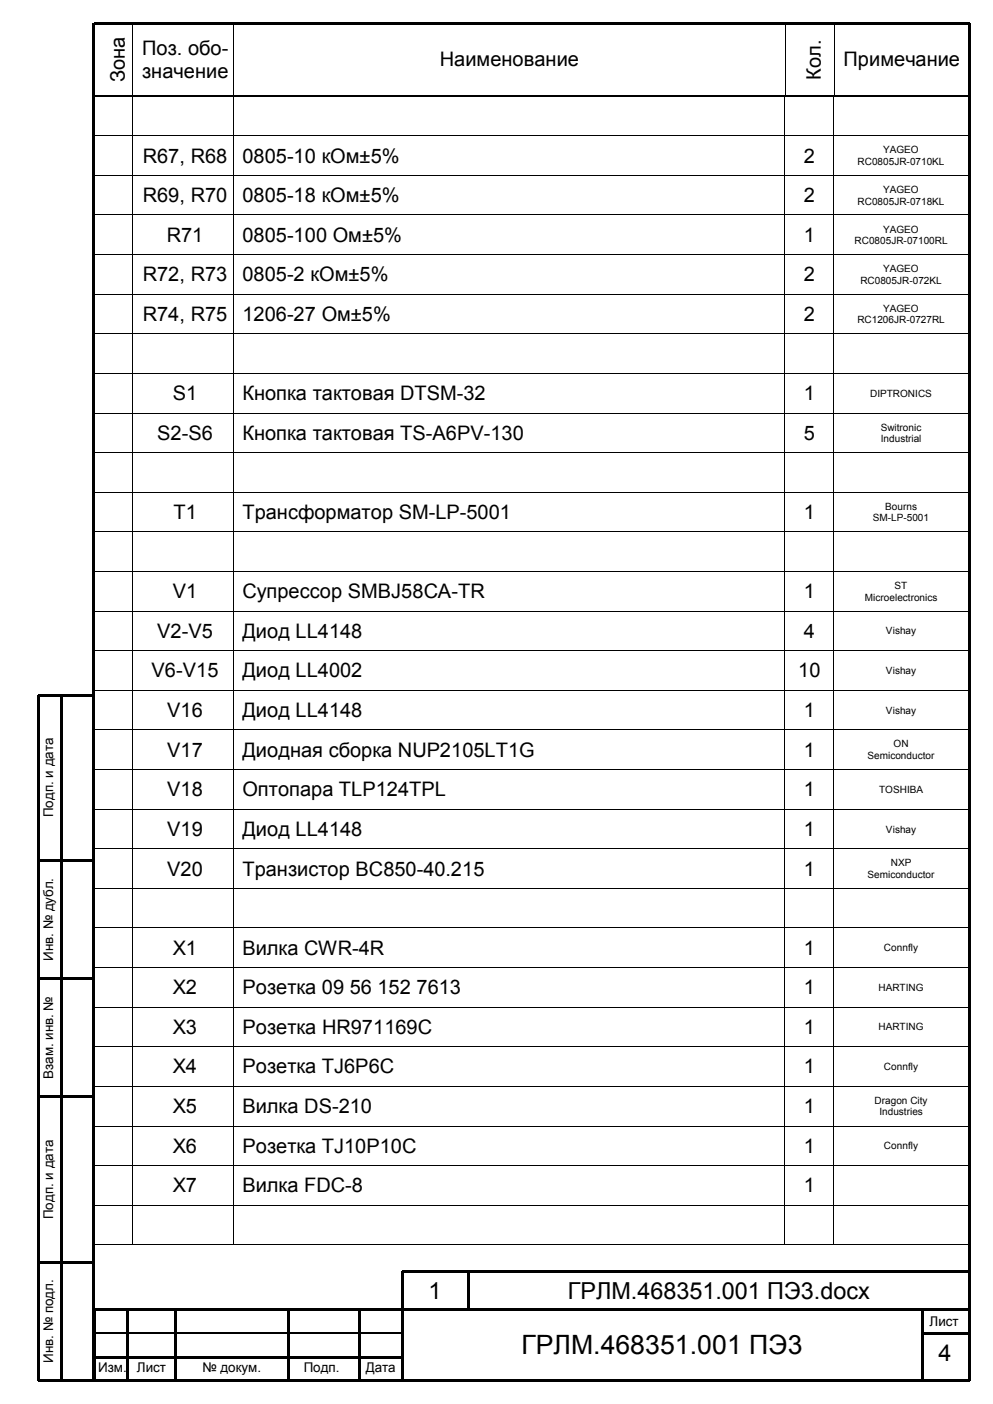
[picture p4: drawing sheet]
<svg xmlns="http://www.w3.org/2000/svg" width="210mm" height="297mm" viewBox="0 0 210 297" stroke-linecap="round" stroke-linejoin="round" font-family="sans-serif">
<defs><g id="words">
<text font-size="5.6" x="110.3" y="286.5">ГРЛМ.468351.001 ПЭ3</text>
<g font-size="5">
<text x="90.6" y="274.9">1</text>
<text x="120.1" y="274.9">ГРЛМ.468351.001 ПЭ3.docх</text>
<text x="198.5" y="287.9">4</text>
</g>
<g font-size="4.2">
<text x="30.1" y="11.6">Поз. обо-</text>
<text x="26.4" y="17.4" transform="rotate(-90 26.4 17.4)">Зона</text>
<text x="30.1" y="16.5">значение</text>
<text x="93" y="14.1">Наименование</text>
<text x="173.6" y="16.9" transform="rotate(-90 173.6 16.9)">Кол.</text>
<text x="178.4" y="14.1">Примечание</text>
<text x="30.2" y="34.4">R67, R68</text>
<text x="51.3" y="34.4">0805-10 кОм±5%</text>
<text x="170" y="34.4">2</text>
<text x="30.2" y="42.8">R69, R70</text>
<text x="51.3" y="42.8">0805-18 кОм±5%</text>
<text x="170" y="42.8">2</text>
<text x="35.3" y="51.1">R71</text>
<text x="51.3" y="51.1">0805-100 Ом±5%</text>
<text x="170" y="51.1">1</text>
<text x="30.2" y="59.5">R72, R73</text>
<text x="51.3" y="59.5">0805-2 кОм±5%</text>
<text x="170" y="59.5">2</text>
<text x="30.2" y="67.9">R74, R75</text>
<text x="51.3" y="67.9">1206-27 Ом±5%</text>
<text x="170" y="67.9">2</text>
<text x="36.5" y="84.7">S1</text>
<text x="51.3" y="84.7">Кнопка тактовая DTSM-32</text>
<text x="170" y="84.7">1</text>
<text x="33.2" y="93.1">S2-S6</text>
<text x="51.3" y="93.1">Кнопка тактовая TS-A6PV-130</text>
<text x="170" y="93.1">5</text>
<text x="36.7" y="109.8">T1</text>
<text x="51.3" y="109.8">Трансформатор SM-LP-5001</text>
<text x="170" y="109.8">1</text>
<text x="36.5" y="126.5">V1</text>
<text x="51.3" y="126.5">Супрессор SMBJ58CA-TR</text>
<text x="170" y="126.5">1</text>
<text x="33.2" y="134.9">V2-V5</text>
<text x="51.3" y="134.9">Диод LL4148</text>
<text x="170" y="134.9">4</text>
<text x="32" y="143.3">V6-V15</text>
<text x="51.3" y="143.3">Диод LL4002</text>
<text x="168.8" y="143.3">10</text>
<text x="35.3" y="151.7">V16</text>
<text x="51.3" y="151.7">Диод LL4148</text>
<text x="170" y="151.7">1</text>
<text x="35.3" y="160.1">V17</text>
<text x="51.3" y="160.1">Диодная сборка NUP2105LT1G</text>
<text x="170" y="160.1">1</text>
<text x="35.3" y="168.4">V18</text>
<text x="51.3" y="168.4">Оптопара TLP124TPL</text>
<text x="170" y="168.4">1</text>
<text x="35.3" y="176.8">V19</text>
<text x="51.3" y="176.8">Диод LL4148</text>
<text x="170" y="176.8">1</text>
<text x="35.3" y="185.2">V20</text>
<text x="51.3" y="185.2">Транзистор BC850-40.215</text>
<text x="170" y="185.2">1</text>
<text x="36.5" y="202">X1</text>
<text x="51.3" y="202">Вилка CWR-4R</text>
<text x="170" y="202">1</text>
<text x="36.5" y="210.3">X2</text>
<text x="51.3" y="210.3">Розетка 09 56 152 7613</text>
<text x="170" y="210.3">1</text>
<text x="36.5" y="218.7">X3</text>
<text x="51.3" y="218.7">Розетка HR971169C</text>
<text x="170" y="218.7">1</text>
<text x="36.5" y="227.1">X4</text>
<text x="51.3" y="227.1">Розетка TJ6P6C</text>
<text x="170" y="227.1">1</text>
<text x="36.5" y="235.5">X5</text>
<text x="51.3" y="235.5">Вилка DS-210</text>
<text x="170" y="235.5">1</text>
<text x="36.5" y="243.8">X6</text>
<text x="51.3" y="243.8">Розетка TJ10P10C</text>
<text x="170" y="243.8">1</text>
<text x="36.5" y="252.2">X7</text>
<text x="51.3" y="252.2">Вилка FDC-8</text>
<text x="170" y="252.2">1</text>
</g>
<g font-size="2.8">
<text x="11.2" y="172.9" transform="rotate(-90 11.2 172.9)">Подп. и дата</text>
<text x="11.2" y="203.3" transform="rotate(-90 11.2 203.3)">Инв. № дубл.</text>
<text x="11.2" y="228.3" transform="rotate(-90 11.2 228.3)">Взам. инв. №</text>
<text x="11.2" y="257.9" transform="rotate(-90 11.2 257.9)">Подп. и дата</text>
<text x="196.6" y="280.6">Лист</text>
<text x="11.2" y="288.3" transform="rotate(-90 11.2 288.3)">Инв. № подл.</text>
<text x="20.7" y="290.2">Изм.</text>
<text x="29" y="290.2">Лист</text>
<text x="42.8" y="290.2">№ докум.</text>
<text x="64.2" y="290.2">Подп.</text>
<text x="77.3" y="290.2">Дата</text>
</g>
<g font-size="2.1">
<text x="181.4" y="34.9">RC0805JR-0710KL</text>
<text x="186.8" y="32.4">YAGEO</text>
<text x="186.8" y="40.8">YAGEO</text>
<text x="181.4" y="43.3">RC0805JR-0718KL</text>
<text x="180.7" y="51.6">RC0805JR-07100RL</text>
<text x="186.8" y="49.2">YAGEO</text>
<text x="182" y="60">RC0805JR-072KL</text>
<text x="186.8" y="57.6">YAGEO</text>
<text x="186.8" y="66">YAGEO</text>
<text x="181.3" y="68.4">RC1206JR-0727RL</text>
<text x="184" y="83.9">DIPTRONICS</text>
<text x="186.3" y="91.1">Switronic</text>
<text x="186.3" y="93.5">Industrial</text>
<text x="187.2" y="107.8">Bourns</text>
<text x="184.6" y="110.3">SM-LP-5001</text>
<text x="189.2" y="124.6">ST</text>
<text x="182.9" y="127">Microelectronics</text>
<text x="187.4" y="134.2">Vishay</text>
<text x="187.4" y="142.6">Vishay</text>
<text x="187.4" y="151">Vishay</text>
<text x="183.5" y="160.5">Semiconductor</text>
<text x="189" y="158.1">ON</text>
<text x="185.9" y="167.7">TOSHIBA</text>
<text x="187.4" y="176.1">Vishay</text>
<text x="183.5" y="185.7">Semiconductor</text>
<text x="188.4" y="183.3">NXP</text>
<text x="186.9" y="201.2">Connfly</text>
<text x="185.8" y="209.6">HARTING</text>
<text x="185.8" y="218">HARTING</text>
<text x="186.9" y="226.4">Connfly</text>
<text x="185" y="233.5">Dragon City</text>
<text x="186" y="236">Industries</text>
<text x="186.9" y="243.1">Connfly</text>
</g>
</g></defs>
<g fill="#000">
<path d="M19.5 5h.6v287.1h-.6zM19.8 4.7h185.3v.5h-185.3zM19.9 4.9h.2v.2h-.2zM27.9 4.9h.2v.2h-.2zM49.3 4.9h.2v.2h-.2zM165.9 4.9h.2v.2h-.2zM176.3 4.9h.2v.2h-.2zM204.8 5h.5v287.1h-.5zM204.9 4.9h.2v.2h-.2zM19.9 20.1h.2v.2h-.2zM27.9 20.1h.2v.2h-.2zM27.9 20.3h.2v.1h-.2z"/>
<path d="M27.9 28.7h.2v.1h-.2zM27.9 37h.2v.2h-.2zM49.3 20.3h.1v.1h-.1zM49.3 28.7h.1v.1h-.1zM49.3 37h.1v.2h-.1zM49.3 20.1h.2v.2h-.2zM165.9 20.3h.2v.1h-.2zM165.9 28.7h.2v.1h-.2zM165.9 37h.2v.2h-.2zM165.9 20.1h.2v.2h-.2zM176.3 20.3h.1v.1h-.1zM176.3 28.7h.1v.1h-.1z"/>
<path d="M176.3 37h.1v.2h-.1zM176.3 20.1h.2v.2h-.2zM204.9 20.1h.2v.2h-.2zM27.9 45.4h.2v.2h-.2zM27.9 53.8h.2v.1h-.2zM49.3 45.4h.1v.2h-.1zM49.3 53.8h.1v.1h-.1zM165.9 45.4h.2v.2h-.2zM165.9 53.8h.2v.1h-.2zM176.3 45.4h.1v.2h-.1zM176.3 53.8h.1v.1h-.1zM27.9 62.1h.2v.2h-.2z"/>
<path d="M27.9 70.5h.2v.2h-.2zM27.9 78.9h.2v.2h-.2zM49.3 62.1h.1v.2h-.1zM49.3 70.5h.1v.2h-.1zM49.3 78.9h.1v.2h-.1zM165.9 62.1h.2v.2h-.2zM165.9 70.5h.2v.2h-.2zM165.9 78.9h.2v.2h-.2zM176.3 62.1h.1v.2h-.1zM176.3 70.5h.1v.2h-.1zM176.3 78.9h.1v.2h-.1zM27.9 87.3h.2v.2h-.2z"/>
<path d="M27.9 95.7h.2v.1h-.2zM49.3 87.3h.1v.2h-.1zM49.3 95.7h.1v.1h-.1zM165.9 87.3h.2v.2h-.2zM165.9 95.7h.2v.1h-.2zM176.3 87.3h.1v.2h-.1zM176.3 95.7h.1v.1h-.1zM27.9 104.1h.2v.1h-.2zM27.9 112.4h.2v.2h-.2zM49.3 104.1h.1v.1h-.1zM49.3 112.4h.1v.2h-.1zM165.9 104.1h.2v.1h-.2z"/>
<path d="M165.9 112.4h.2v.2h-.2zM176.3 104.1h.1v.1h-.1zM176.3 112.4h.1v.2h-.1zM27.9 120.8h.2v.2h-.2zM27.9 129.2h.2v.2h-.2zM27.9 137.6h.2v.2h-.2zM49.3 120.8h.1v.2h-.1zM49.3 129.2h.1v.2h-.1zM49.3 137.6h.1v.2h-.1zM165.9 120.8h.2v.2h-.2zM165.9 129.2h.2v.2h-.2zM165.9 137.6h.2v.2h-.2z"/>
<path d="M176.3 120.8h.1v.2h-.1zM176.3 129.2h.1v.2h-.1zM176.3 137.6h.1v.2h-.1zM7.8 147h.5v145.1h-.5zM8 146.8h12v.5h-12zM12.8 147h.5v145.1h-.5zM27.9 145.9h.2v.2h-.2zM27.9 154.3h.2v.2h-.2zM49.3 145.9h.1v.2h-.1zM49.3 154.3h.1v.2h-.1zM165.9 145.9h.2v.2h-.2zM165.9 154.3h.2v.2h-.2z"/>
<path d="M176.3 145.9h.1v.2h-.1zM176.3 154.3h.1v.2h-.1zM27.9 162.7h.2v.2h-.2zM27.9 171.1h.2v.1h-.2zM27.9 179.5h.2v.1h-.2zM49.3 162.7h.1v.2h-.1zM49.3 171.1h.1v.1h-.1zM49.3 179.5h.1v.1h-.1zM165.9 162.7h.2v.2h-.2zM165.9 171.1h.2v.1h-.2zM165.9 179.5h.2v.1h-.2zM176.3 162.7h.1v.2h-.1z"/>
<path d="M176.3 171.1h.1v.1h-.1zM176.3 179.5h.1v.1h-.1zM8 181.8h12v.5h-12zM27.9 187.8h.2v.2h-.2zM27.9 196.2h.2v.2h-.2zM49.3 187.8h.1v.2h-.1zM49.3 196.2h.1v.2h-.1zM165.9 187.8h.2v.2h-.2zM165.9 196.2h.2v.2h-.2zM176.3 187.8h.1v.2h-.1zM176.3 196.2h.1v.2h-.1zM8 206.8h12v.5h-12z"/>
<path d="M27.9 204.6h.2v.2h-.2zM27.9 213h.2v.1h-.2zM49.3 204.6h.1v.2h-.1zM49.3 213h.1v.1h-.1zM165.9 204.6h.2v.2h-.2zM165.9 213h.2v.1h-.2zM176.3 204.6h.1v.2h-.1zM176.3 213h.1v.1h-.1zM8 231.8h12v.5h-12zM27.9 221.4h.2v.1h-.2zM27.9 229.7h.2v.2h-.2zM27.9 238.1h.2v.2h-.2z"/>
<path d="M49.3 221.4h.1v.1h-.1zM49.3 229.7h.1v.2h-.1zM49.3 238.1h.1v.2h-.1zM165.9 221.4h.2v.1h-.2zM165.9 229.7h.2v.2h-.2zM165.9 238.1h.2v.2h-.2zM176.3 221.4h.1v.1h-.1zM176.3 229.7h.1v.2h-.1zM176.3 238.1h.1v.2h-.1zM27.9 246.5h.2v.1h-.2zM27.9 254.8h.2v.2h-.2zM49.3 246.5h.1v.1h-.1z"/>
<path d="M49.3 254.8h.1v.2h-.1zM165.9 246.5h.2v.1h-.2zM165.9 254.8h.2v.2h-.2zM176.3 246.5h.1v.1h-.1zM176.3 254.8h.1v.2h-.1zM8 266.8h12v.5h-12zM19.8 277.1h.5v15h-.5zM20 276.8h185.1v.5h-185.1zM26.8 277.1h.5v15h-.5zM27.9 263.2h.2v.2h-.2zM36.8 277.1h.5v15h-.5zM49.3 263.2h.1v.2h-.1z"/>
<path d="M60.8 277.1h.5v15h-.5zM75.8 277.1h.5v15h-.5zM84.8 269h.5v8.1h-.5zM84.8 277.1h.5v15h-.5zM85 268.8h120.1v.5h-120.1zM98.8 269h.5v8.1h-.5zM165.9 263.2h.2v.2h-.2zM176.3 263.2h.1v.2h-.1zM194.8 277.1h.5v15h-.5zM8 291.8h12v.5h-12zM19.8 291.8h185.3v.5h-185.3zM20 286.8h65v.5h-65z"/>
<path d="M195.1 281.8h10v.5h-10z"/>
</g>
<g fill="none" stroke="#000" stroke-width=".21">
<path d="M20 5.1v15M20.1 5h7.8M28 5.1v15M28.1 5h21.2M49.4 5.1v15M49.5 5h116.4M166 5.1v15M166.1 5h10.2M176.4 5.1v15M176.5 5h28.4M205 5.1v15M20 20.4h7.9"/>
<path d="M20 28.7h7.9M20 37.1h7.9M20.1 20.2h7.8M28 20.4v8.3M28 28.8v8.2M28 37.2v8.2M28.1 20.2h21.2M28.1 20.4h21.2M28.1 28.7h21.2M28.1 37.1h21.2M49.4 20.4v8.3M49.4 28.8v8.2"/>
<path d="M49.4 37.2v8.2M49.4 20.4h116.5M49.4 28.7h116.5M49.4 37.1h116.5M49.5 20.2h116.4M166 20.4v8.3M166 28.8v8.2M166 37.2v8.2M166.1 20.4h10.2M166.1 28.7h10.2M166.1 37.1h10.2M166.1 20.2h10.2"/>
<path d="M176.4 20.4v8.3M176.4 28.8v8.2M176.4 37.2v8.2M176.4 20.4h28.9M176.4 28.7h28.9M176.4 37.1h28.9M176.5 20.2h28.4M20 45.5h7.9M20 53.8h7.9M28 45.6v8.2M28 53.9v8.2M28.1 45.5h21.2"/>
<path d="M28.1 53.8h21.2M49.4 45.6v8.2M49.4 53.9v8.2M49.4 45.5h116.5M49.4 53.8h116.5M166 45.6v8.2M166 53.9v8.2M166.1 45.5h10.2M166.1 53.8h10.2M176.4 45.6v8.2M176.4 53.9v8.2M176.4 45.5h28.9"/>
<path d="M176.4 53.8h28.9M20 62.2h7.9M20 70.6h7.9M20 79h7.9M28 62.3v8.2M28 70.7v8.2M28 79.1v8.2M28.1 62.2h21.2M28.1 70.6h21.2M28.1 79h21.2M49.4 62.3v8.2M49.4 70.7v8.2"/>
<path d="M49.4 79.1v8.2M49.4 62.2h116.5M49.4 70.6h116.5M49.4 79h116.5M166 62.3v8.2M166 70.7v8.2M166 79.1v8.2M166.1 62.2h10.2M166.1 70.6h10.2M166.1 79h10.2M176.4 62.3v8.2M176.4 70.7v8.2"/>
<path d="M176.4 79.1v8.2M176.4 62.2h28.9M176.4 70.6h28.9M176.4 79h28.9M20 87.4h7.9M20 95.8h7.9M28 87.5v8.2M28 95.8v8.3M28.1 87.4h21.2M28.1 95.8h21.2M49.4 87.5v8.2M49.4 95.8v8.3"/>
<path d="M49.4 87.4h116.5M49.4 95.8h116.5M166 87.5v8.2M166 95.8v8.3M166.1 87.4h10.2M166.1 95.8h10.2M176.4 87.5v8.2M176.4 95.8v8.3M176.4 87.4h28.9M176.4 95.8h28.9M20 104.1h7.9M20 112.5h7.9"/>
<path d="M28 104.2v8.2M28 112.6v8.2M28.1 104.1h21.2M28.1 112.5h21.2M49.4 104.2v8.2M49.4 112.6v8.2M49.4 104.1h116.5M49.4 112.5h116.5M166 104.2v8.2M166 112.6v8.2M166.1 104.1h10.2M166.1 112.5h10.2"/>
<path d="M176.4 104.2v8.2M176.4 112.6v8.2M176.4 104.1h28.9M176.4 112.5h28.9M20 120.9h7.9M20 129.3h7.9M20 137.7h7.9M28 121v8.2M28 129.4v8.2M28 137.8v8.1M28.1 120.9h21.2M28.1 129.3h21.2"/>
<path d="M28.1 137.7h21.2M49.4 121v8.2M49.4 129.4v8.2M49.4 137.8v8.1M49.4 120.9h116.5M49.4 129.3h116.5M49.4 137.7h116.5M166 121v8.2M166 129.4v8.2M166 137.8v8.1M166.1 120.9h10.2M166.1 129.3h10.2"/>
<path d="M166.1 137.7h10.2M176.4 121v8.2M176.4 129.4v8.2M176.4 137.8v8.1M176.4 120.9h28.9M176.4 129.3h28.9M176.4 137.7h28.9M20 146h7.9M20 154.4h7.9M28 146.1v8.2M28 154.5v8.2M28.1 146h21.2"/>
<path d="M28.1 154.4h21.2M49.4 146.1v8.2M49.4 154.5v8.2M49.4 146h116.5M49.4 154.4h116.5M166 146.1v8.2M166 154.5v8.2M166.1 146h10.2M166.1 154.4h10.2M176.4 146.1v8.2M176.4 154.5v8.2M176.4 146h28.9"/>
<path d="M176.4 154.4h28.9M20 162.8h7.9M20 171.2h7.9M20 179.5h7.9M28 162.9v8.2M28 171.2v8.3M28 179.6v8.2M28.1 162.8h21.2M28.1 171.2h21.2M28.1 179.5h21.2M49.4 162.9v8.2M49.4 171.2v8.3"/>
<path d="M49.4 179.6v8.2M49.4 162.8h116.5M49.4 171.2h116.5M49.4 179.5h116.5M166 162.9v8.2M166 171.2v8.3M166 179.6v8.2M166.1 162.8h10.2M166.1 171.2h10.2M166.1 179.5h10.2M176.4 162.9v8.2M176.4 171.2v8.3"/>
<path d="M176.4 179.6v8.2M176.4 162.8h28.9M176.4 171.2h28.9M176.4 179.5h28.9M20 187.9h7.9M20 196.3h7.9M28 188v8.2M28 196.4v8.2M28.1 187.9h21.2M28.1 196.3h21.2M49.4 188v8.2M49.4 196.4v8.2"/>
<path d="M49.4 187.9h116.5M49.4 196.3h116.5M166 188v8.2M166 196.4v8.2M166.1 187.9h10.2M166.1 196.3h10.2M176.4 188v8.2M176.4 196.4v8.2M176.4 187.9h28.9M176.4 196.3h28.9M20 204.7h7.9M20 213.1h7.9"/>
<path d="M28 204.8v8.2M28 213.1v8.3M28.1 204.7h21.2M28.1 213.1h21.2M49.4 204.8v8.2M49.4 213.1v8.3M49.4 204.7h116.5M49.4 213.1h116.5M166 204.8v8.2M166 213.1v8.3M166.1 204.7h10.2M166.1 213.1h10.2"/>
<path d="M176.4 204.8v8.2M176.4 213.1v8.3M176.4 204.7h28.9M176.4 213.1h28.9M20 221.4h7.9M20 229.8h7.9M20 238.2h7.9M28 221.5v8.2M28 229.9v8.2M28 238.3v8.2M28.1 221.4h21.2M28.1 229.8h21.2"/>
<path d="M28.1 238.2h21.2M49.4 221.5v8.2M49.4 229.9v8.2M49.4 238.3v8.2M49.4 221.4h116.5M49.4 229.8h116.5M49.4 238.2h116.5M166 221.5v8.2M166 229.9v8.2M166 238.3v8.2M166.1 221.4h10.2M166.1 229.8h10.2"/>
<path d="M166.1 238.2h10.2M176.4 221.5v8.2M176.4 229.9v8.2M176.4 238.3v8.2M176.4 221.4h28.9M176.4 229.8h28.9M176.4 238.2h28.9M20 246.5h7.9M20 254.9h7.9M28 246.6v8.2M28 255v8.2M28.1 246.5h21.2"/>
<path d="M28.1 254.9h21.2M49.4 246.6v8.2M49.4 255v8.2M49.4 246.5h116.5M49.4 254.9h116.5M166 246.6v8.2M166 255v8.2M166.1 246.5h10.2M166.1 254.9h10.2M176.4 246.6v8.2M176.4 255v8.2M176.4 246.5h28.9"/>
<path d="M176.4 254.9h28.9M19.8 263.3h8.1M28.1 263.3h21.2M49.4 263.3h116.5M166.1 263.3h10.2M176.4 263.3h28.9"/>
</g>
<path d="M20 282h65" fill="none" stroke="#000" stroke-width=".3"/>
<use href="#words"/>
</svg>
